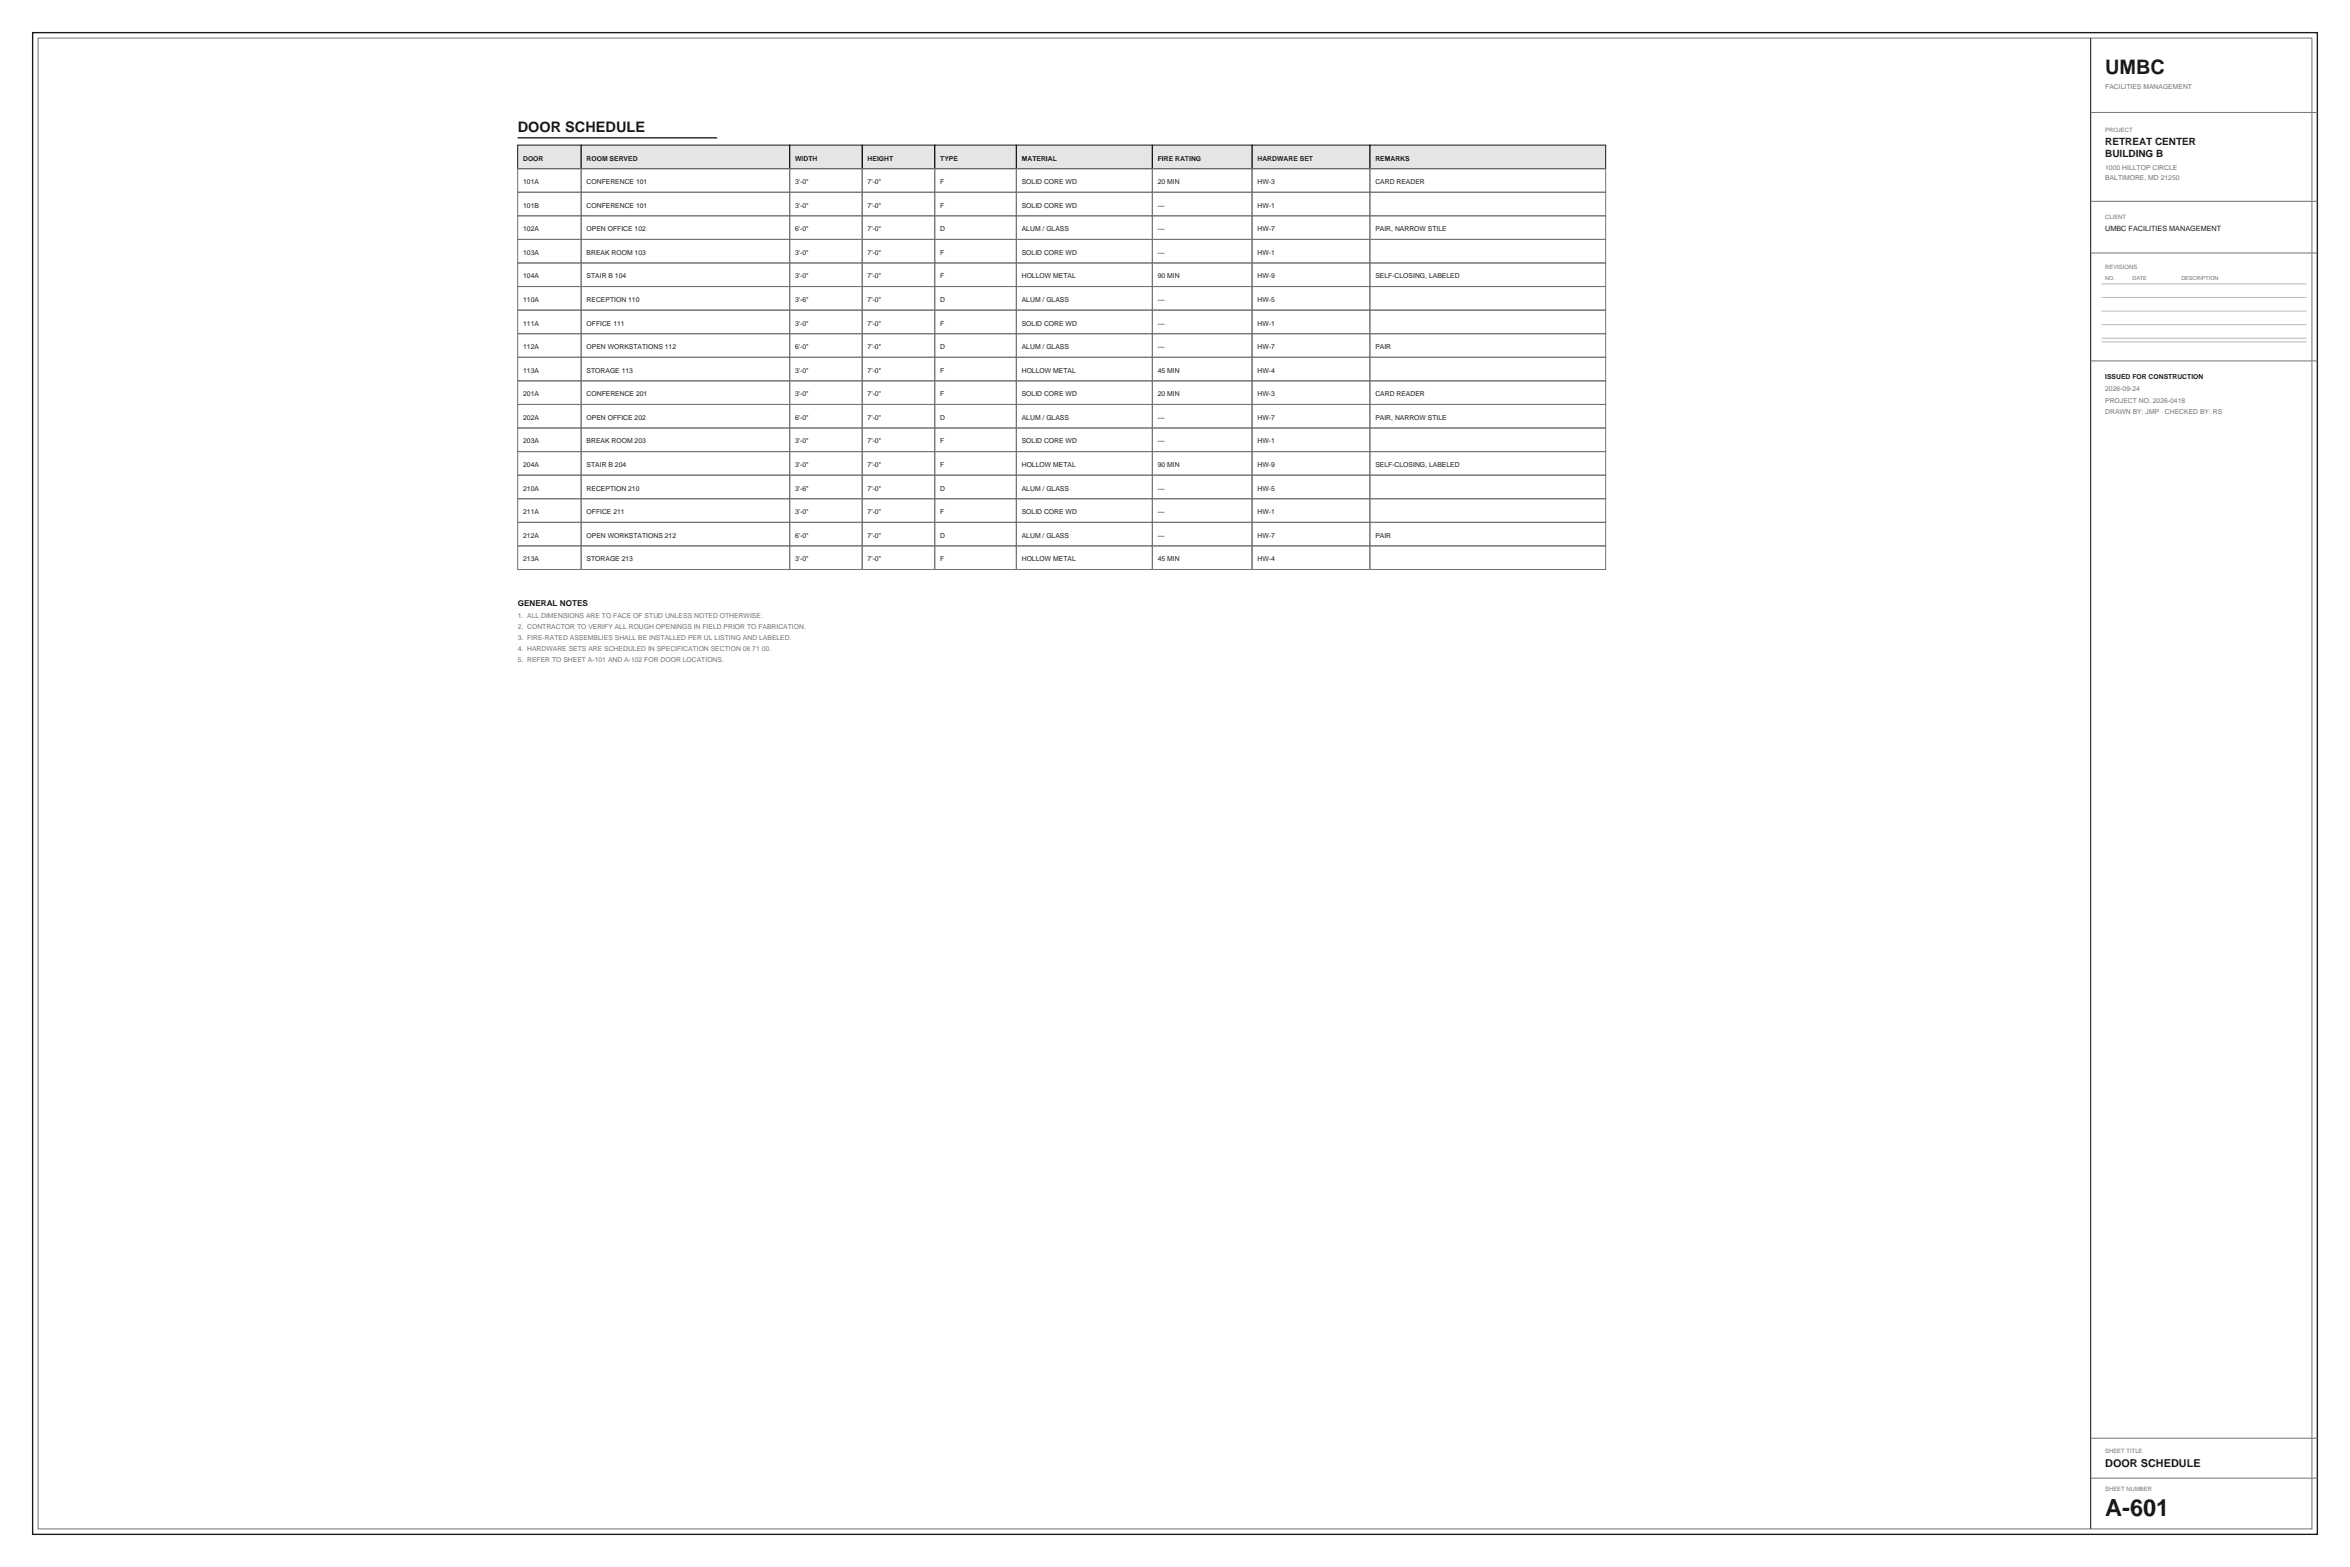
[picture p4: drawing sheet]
<svg xmlns="http://www.w3.org/2000/svg" width="914mm" height="610mm" viewBox="0 0 914 610" stroke-linecap="round" stroke-linejoin="round" font-family="sans-serif">
<defs><g id="words">
<text font-size="9.2" fill="#1a1a1a" x="819.1" y="589.8">A-601</text>
<text font-size="7.8" fill="#1a1a1a" x="819.1" y="28.9">UMBC</text>
<text font-size="5.6" fill="#1a1a1a" x="201.4" y="51.5">DOOR SCHEDULE</text>
<text font-size="4.2" fill="#1a1a1a" x="819.1" y="570.8">DOOR SCHEDULE</text>
<g font-size="3.9" fill="#1a1a1a">
<text x="819.1" y="56.4">RETREAT CENTER</text>
<text x="819.1" y="61">BUILDING B</text>
</g>
<text font-size="3.2" fill="#1a1a1a" x="201.4" y="235.7">GENERAL NOTES</text>
<text font-size="2.8" fill="#1a1a1a" x="819.1" y="90">UMBC FACILITIES MANAGEMENT</text>
<g font-size="2.6" fill="#737373">
<text x="819.1" y="34.6">FACILITIES MANAGEMENT</text>
<text x="819.1" y="66">1000 HILLTOP CIRCLE</text>
<text x="819.1" y="69.8">BALTIMORE, MD 21250</text>
<text x="819.1" y="152">2026-09-24</text>
<text x="819.1" y="156.6">PROJECT NO. 2026-0418</text>
<text x="819.1" y="161.2">DRAWN BY: JMP</text>
<text x="842.4" y="161.2">CHECKED BY: RS</text>
<text x="201.4" y="240.6">1. ALL DIMENSIONS ARE TO FACE OF STUD UNLESS NOTED OTHERWISE.</text>
<text x="201.4" y="244.8">2. CONTRACTOR TO VERIFY ALL ROUGH OPENINGS IN FIELD PRIOR TO FABRICATION.</text>
<text x="201.4" y="249.1">3. FIRE-RATED ASSEMBLIES SHALL BE INSTALLED PER UL LISTING AND LABELED.</text>
<text x="201.4" y="253.3">4. HARDWARE SETS ARE SCHEDULED IN SPECIFICATION SECTION 08 71 00.</text>
<text x="201.4" y="257.5">5. REFER TO SHEET A-101 AND A-102 FOR DOOR LOCATIONS.</text>
</g>
<g font-size="2.6" fill="#1a1a1a">
<text x="203.6" y="62.4">DOOR</text>
<text x="228.2" y="62.4">ROOM SERVED</text>
<text x="309.4" y="62.4">WIDTH</text>
<text x="337.6" y="62.4">HEIGHT</text>
<text x="365.8" y="62.4">TYPE</text>
<text x="397.6" y="62.4">MATERIAL</text>
<text x="450.5" y="62.4">FIRE RATING</text>
<text x="489.3" y="62.4">HARDWARE SET</text>
<text x="535.2" y="62.4">REMARKS</text>
<text x="203.6" y="71.6">101A</text>
<text x="228.2" y="71.6">CONFERENCE 101</text>
<text x="309.4" y="71.6">3'-0&quot;</text>
<text x="337.6" y="71.6">7'-0&quot;</text>
<text x="365.8" y="71.6">F</text>
<text x="397.6" y="71.6">SOLID CORE WD</text>
<text x="450.5" y="71.6">20 MIN</text>
<text x="489.3" y="71.6">HW-3</text>
<text x="535.2" y="71.6">CARD READER</text>
<text x="203.6" y="80.8">101B</text>
<text x="228.2" y="80.8">CONFERENCE 101</text>
<text x="309.4" y="80.8">3'-0&quot;</text>
<text x="337.6" y="80.8">7'-0&quot;</text>
<text x="365.8" y="80.8">F</text>
<text x="397.6" y="80.8">SOLID CORE WD</text>
<text x="450.5" y="80.8">—</text>
<text x="489.3" y="80.8">HW-1</text>
<text x="203.6" y="90">102A</text>
<text x="228.2" y="90">OPEN OFFICE 102</text>
<text x="309.4" y="90">6'-0&quot;</text>
<text x="337.6" y="90">7'-0&quot;</text>
<text x="365.8" y="90">D</text>
<text x="397.6" y="90">ALUM / GLASS</text>
<text x="450.5" y="90">—</text>
<text x="489.3" y="90">HW-7</text>
<text x="535.2" y="90">PAIR, NARROW STILE</text>
<text x="203.6" y="99.1">103A</text>
<text x="228.2" y="99.1">BREAK ROOM 103</text>
<text x="309.4" y="99.1">3'-0&quot;</text>
<text x="337.6" y="99.1">7'-0&quot;</text>
<text x="365.8" y="99.1">F</text>
<text x="397.6" y="99.1">SOLID CORE WD</text>
<text x="450.5" y="99.1">—</text>
<text x="489.3" y="99.1">HW-1</text>
<text x="203.6" y="108.3">104A</text>
<text x="228.2" y="108.3">STAIR B 104</text>
<text x="309.4" y="108.3">3'-0&quot;</text>
<text x="337.6" y="108.3">7'-0&quot;</text>
<text x="365.8" y="108.3">F</text>
<text x="397.6" y="108.3">HOLLOW METAL</text>
<text x="450.5" y="108.3">90 MIN</text>
<text x="489.3" y="108.3">HW-9</text>
<text x="535.2" y="108.3">SELF-CLOSING, LABELED</text>
<text x="203.6" y="117.5">110A</text>
<text x="228.2" y="117.5">RECEPTION 110</text>
<text x="309.4" y="117.5">3'-6&quot;</text>
<text x="337.6" y="117.5">7'-0&quot;</text>
<text x="365.8" y="117.5">D</text>
<text x="397.6" y="117.5">ALUM / GLASS</text>
<text x="450.5" y="117.5">—</text>
<text x="489.3" y="117.5">HW-5</text>
<text x="203.6" y="126.6">111A</text>
<text x="228.2" y="126.6">OFFICE 111</text>
<text x="309.4" y="126.6">3'-0&quot;</text>
<text x="337.6" y="126.6">7'-0&quot;</text>
<text x="365.8" y="126.6">F</text>
<text x="397.6" y="126.6">SOLID CORE WD</text>
<text x="450.5" y="126.6">—</text>
<text x="489.3" y="126.6">HW-1</text>
<text x="203.6" y="135.8">112A</text>
<text x="228.2" y="135.8">OPEN WORKSTATIONS 112</text>
<text x="309.4" y="135.8">6'-0&quot;</text>
<text x="337.6" y="135.8">7'-0&quot;</text>
<text x="365.8" y="135.8">D</text>
<text x="397.6" y="135.8">ALUM / GLASS</text>
<text x="450.5" y="135.8">—</text>
<text x="489.3" y="135.8">HW-7</text>
<text x="535.2" y="135.8">PAIR</text>
<text x="203.6" y="145">113A</text>
<text x="228.2" y="145">STORAGE 113</text>
<text x="309.4" y="145">3'-0&quot;</text>
<text x="337.6" y="145">7'-0&quot;</text>
<text x="365.8" y="145">F</text>
<text x="397.6" y="145">HOLLOW METAL</text>
<text x="450.5" y="145">45 MIN</text>
<text x="489.3" y="145">HW-4</text>
<text x="819.1" y="147.5">ISSUED FOR CONSTRUCTION</text>
<text x="203.6" y="154.2">201A</text>
<text x="228.2" y="154.2">CONFERENCE 201</text>
<text x="309.4" y="154.2">3'-0&quot;</text>
<text x="337.6" y="154.2">7'-0&quot;</text>
<text x="365.8" y="154.2">F</text>
<text x="397.6" y="154.2">SOLID CORE WD</text>
<text x="450.5" y="154.2">20 MIN</text>
<text x="489.3" y="154.2">HW-3</text>
<text x="535.2" y="154.2">CARD READER</text>
<text x="203.6" y="163.3">202A</text>
<text x="228.2" y="163.3">OPEN OFFICE 202</text>
<text x="309.4" y="163.3">6'-0&quot;</text>
<text x="337.6" y="163.3">7'-0&quot;</text>
<text x="365.8" y="163.3">D</text>
<text x="397.6" y="163.3">ALUM / GLASS</text>
<text x="450.5" y="163.3">—</text>
<text x="489.3" y="163.3">HW-7</text>
<text x="535.2" y="163.3">PAIR, NARROW STILE</text>
<text x="203.6" y="172.5">203A</text>
<text x="228.2" y="172.5">BREAK ROOM 203</text>
<text x="309.4" y="172.5">3'-0&quot;</text>
<text x="337.6" y="172.5">7'-0&quot;</text>
<text x="365.8" y="172.5">F</text>
<text x="397.6" y="172.5">SOLID CORE WD</text>
<text x="450.5" y="172.5">—</text>
<text x="489.3" y="172.5">HW-1</text>
<text x="203.6" y="181.7">204A</text>
<text x="228.2" y="181.7">STAIR B 204</text>
<text x="309.4" y="181.7">3'-0&quot;</text>
<text x="337.6" y="181.7">7'-0&quot;</text>
<text x="365.8" y="181.7">F</text>
<text x="397.6" y="181.7">HOLLOW METAL</text>
<text x="450.5" y="181.7">90 MIN</text>
<text x="489.3" y="181.7">HW-9</text>
<text x="535.2" y="181.7">SELF-CLOSING, LABELED</text>
<text x="203.6" y="190.9">210A</text>
<text x="228.2" y="190.9">RECEPTION 210</text>
<text x="309.4" y="190.9">3'-6&quot;</text>
<text x="337.6" y="190.9">7'-0&quot;</text>
<text x="365.8" y="190.9">D</text>
<text x="397.6" y="190.9">ALUM / GLASS</text>
<text x="450.5" y="190.9">—</text>
<text x="489.3" y="190.9">HW-5</text>
<text x="203.6" y="200">211A</text>
<text x="228.2" y="200">OFFICE 211</text>
<text x="309.4" y="200">3'-0&quot;</text>
<text x="337.6" y="200">7'-0&quot;</text>
<text x="365.8" y="200">F</text>
<text x="397.6" y="200">SOLID CORE WD</text>
<text x="450.5" y="200">—</text>
<text x="489.3" y="200">HW-1</text>
<text x="203.6" y="209.2">212A</text>
<text x="228.2" y="209.2">OPEN WORKSTATIONS 212</text>
<text x="309.4" y="209.2">6'-0&quot;</text>
<text x="337.6" y="209.2">7'-0&quot;</text>
<text x="365.8" y="209.2">D</text>
<text x="397.6" y="209.2">ALUM / GLASS</text>
<text x="450.5" y="209.2">—</text>
<text x="489.3" y="209.2">HW-7</text>
<text x="535.2" y="209.2">PAIR</text>
<text x="203.6" y="218.4">213A</text>
<text x="228.2" y="218.4">STORAGE 213</text>
<text x="309.4" y="218.4">3'-0&quot;</text>
<text x="337.6" y="218.4">7'-0&quot;</text>
<text x="365.8" y="218.4">F</text>
<text x="397.6" y="218.4">HOLLOW METAL</text>
<text x="450.5" y="218.4">45 MIN</text>
<text x="489.3" y="218.4">HW-4</text>
</g>
<g font-size="2.3" fill="#737373">
<text x="819.1" y="51.5">PROJECT</text>
<text x="819.1" y="85.4">CLIENT</text>
<text x="819.1" y="104.8">REVISIONS</text>
<text x="819.1" y="565.1">SHEET TITLE</text>
<text x="819.1" y="580">SHEET NUMBER</text>
</g>
<g font-size="2.1" fill="#737373">
<text x="819.1" y="109">NO.</text>
<text x="829.7" y="109">DATE</text>
<text x="848.8" y="109">DESCRIPTION</text>
</g>
</g></defs>
<path d="M12.7 12.7h889v584.2h-889zM201.4 53.6h77.6" fill="none" stroke="#1a1a1a" stroke-width=".53"/>
<path d="M14.8 14.8h884.8v580h-884.8zM813.5 43.7h88.2M813.5 78.3h88.2M813.5 98.4h88.2M813.5 140.4h88.2M813.5 559.5h88.2M813.5 575h88.2" fill="none" stroke="#737373" stroke-width=".39"/>
<path d="M813.5 14.8v580" fill="none" stroke="#1a1a1a" stroke-width=".39"/>
<path d="M817.7 110.4h79.8M817.7 115.7h79.8M817.7 121h79.8M817.7 126.3h79.8M817.7 131.6h79.8M817.7 133h79.8" fill="none" stroke="#b8b8b8" stroke-width=".39"/>
<path d="M201.4 56.4h423.4v9.2h-423.4z" fill="#e6e6e0"/>
<path d="M201.4 56.4h24.7v9.2h-24.7zM226.1 56.4h81.2v9.2h-81.2zM307.3 56.4h28.2v9.2h-28.2zM335.5 56.4h28.2v9.2h-28.2zM363.7 56.4h31.8v9.2h-31.8zM395.5 56.4h52.9v9.2h-52.9zM448.4 56.4h38.8v9.2h-38.8zM487.2 56.4h45.8v9.2h-45.8zM533 56.4h91.8v9.2h-91.8z" fill="none" stroke="#1a1a1a" stroke-width=".39"/>
<g fill="none" stroke="#737373" stroke-width=".39">
<path d="M201.4 65.6h24.7v9.2h-24.7zM201.4 74.8h24.7v9.2h-24.7zM226.1 65.6h81.2v9.2h-81.2zM226.1 74.8h81.2v9.2h-81.2zM307.3 65.6h28.2v9.2h-28.2zM307.3 74.8h28.2v9.2h-28.2zM335.5 65.6h28.2v9.2h-28.2zM335.5 74.8h28.2v9.2h-28.2zM363.7 65.6h31.8v9.2h-31.8zM363.7 74.8h31.8v9.2h-31.8zM395.5 65.6h52.9v9.2h-52.9zM395.5 74.8h52.9v9.2h-52.9z"/>
<path d="M448.4 65.6h38.8v9.2h-38.8zM448.4 74.8h38.8v9.2h-38.8zM487.2 65.6h45.8v9.2h-45.8zM487.2 74.8h45.8v9.2h-45.8zM533 65.6h91.8v9.2h-91.8zM533 74.8h91.8v9.2h-91.8zM201.4 84h24.7v9.1h-24.7zM201.4 93.1h24.7v9.2h-24.7zM226.1 84h81.2v9.1h-81.2zM226.1 93.1h81.2v9.2h-81.2zM307.3 84h28.2v9.1h-28.2zM307.3 93.1h28.2v9.2h-28.2z"/>
<path d="M335.5 84h28.2v9.1h-28.2zM335.5 93.1h28.2v9.2h-28.2zM363.7 84h31.8v9.1h-31.8zM363.7 93.1h31.8v9.2h-31.8zM395.5 84h52.9v9.1h-52.9zM395.5 93.1h52.9v9.2h-52.9zM448.4 84h38.8v9.1h-38.8zM448.4 93.1h38.8v9.2h-38.8zM487.2 84h45.8v9.1h-45.8zM487.2 93.1h45.8v9.2h-45.8zM533 84h91.8v9.1h-91.8zM533 93.1h91.8v9.2h-91.8z"/>
<path d="M201.4 102.3h24.7v9.2h-24.7zM201.4 111.5h24.7v9.1h-24.7zM226.1 102.3h81.2v9.2h-81.2zM226.1 111.5h81.2v9.1h-81.2zM307.3 102.3h28.2v9.2h-28.2zM307.3 111.5h28.2v9.1h-28.2zM335.5 102.3h28.2v9.2h-28.2zM335.5 111.5h28.2v9.1h-28.2zM363.7 102.3h31.8v9.2h-31.8zM363.7 111.5h31.8v9.1h-31.8zM395.5 102.3h52.9v9.2h-52.9zM395.5 111.5h52.9v9.1h-52.9z"/>
<path d="M448.4 102.3h38.8v9.2h-38.8zM448.4 111.5h38.8v9.1h-38.8zM487.2 102.3h45.8v9.2h-45.8zM487.2 111.5h45.8v9.1h-45.8zM533 102.3h91.8v9.2h-91.8zM533 111.5h91.8v9.1h-91.8zM201.4 120.6h24.7v9.2h-24.7zM201.4 129.8h24.7v9.2h-24.7zM201.4 139h24.7v9.2h-24.7zM226.1 120.6h81.2v9.2h-81.2zM226.1 129.8h81.2v9.2h-81.2zM226.1 139h81.2v9.2h-81.2z"/>
<path d="M307.3 120.6h28.2v9.2h-28.2zM307.3 129.8h28.2v9.2h-28.2zM307.3 139h28.2v9.2h-28.2zM335.5 120.6h28.2v9.2h-28.2zM335.5 129.8h28.2v9.2h-28.2zM335.5 139h28.2v9.2h-28.2zM363.7 120.6h31.8v9.2h-31.8zM363.7 129.8h31.8v9.2h-31.8zM363.7 139h31.8v9.2h-31.8zM395.5 120.6h52.9v9.2h-52.9zM395.5 129.8h52.9v9.2h-52.9zM395.5 139h52.9v9.2h-52.9z"/>
<path d="M448.4 120.6h38.8v9.2h-38.8zM448.4 129.8h38.8v9.2h-38.8zM448.4 139h38.8v9.2h-38.8zM487.2 120.6h45.8v9.2h-45.8zM487.2 129.8h45.8v9.2h-45.8zM487.2 139h45.8v9.2h-45.8zM533 120.6h91.8v9.2h-91.8zM533 129.8h91.8v9.2h-91.8zM533 139h91.8v9.2h-91.8zM201.4 148.2h24.7v9.1h-24.7zM201.4 157.3h24.7v9.2h-24.7zM226.1 148.2h81.2v9.1h-81.2z"/>
<path d="M226.1 157.3h81.2v9.2h-81.2zM307.3 148.2h28.2v9.1h-28.2zM307.3 157.3h28.2v9.2h-28.2zM335.5 148.2h28.2v9.1h-28.2zM335.5 157.3h28.2v9.2h-28.2zM363.7 148.2h31.8v9.1h-31.8zM363.7 157.3h31.8v9.2h-31.8zM395.5 148.2h52.9v9.1h-52.9zM395.5 157.3h52.9v9.2h-52.9zM448.4 148.2h38.8v9.1h-38.8zM448.4 157.3h38.8v9.2h-38.8zM487.2 148.2h45.8v9.1h-45.8z"/>
<path d="M487.2 157.3h45.8v9.2h-45.8zM533 148.2h91.8v9.1h-91.8zM533 157.3h91.8v9.2h-91.8zM201.4 166.5h24.7v9.2h-24.7zM201.4 175.7h24.7v9.2h-24.7zM226.1 166.5h81.2v9.2h-81.2zM226.1 175.7h81.2v9.2h-81.2zM307.3 166.5h28.2v9.2h-28.2zM307.3 175.7h28.2v9.2h-28.2zM335.5 166.5h28.2v9.2h-28.2zM335.5 175.7h28.2v9.2h-28.2zM363.7 166.5h31.8v9.2h-31.8z"/>
<path d="M363.7 175.7h31.8v9.2h-31.8zM395.5 166.5h52.9v9.2h-52.9zM395.5 175.7h52.9v9.2h-52.9zM448.4 166.5h38.8v9.2h-38.8zM448.4 175.7h38.8v9.2h-38.8zM487.2 166.5h45.8v9.2h-45.8zM487.2 175.7h45.8v9.2h-45.8zM533 166.5h91.8v9.2h-91.8zM533 175.7h91.8v9.2h-91.8zM201.4 184.9h24.7v9.1h-24.7zM201.4 194h24.7v9.2h-24.7zM226.1 184.9h81.2v9.1h-81.2z"/>
<path d="M226.1 194h81.2v9.2h-81.2zM307.3 184.9h28.2v9.1h-28.2zM307.3 194h28.2v9.2h-28.2zM335.5 184.9h28.2v9.1h-28.2zM335.5 194h28.2v9.2h-28.2zM363.7 184.9h31.8v9.1h-31.8zM363.7 194h31.8v9.2h-31.8zM395.5 184.9h52.9v9.1h-52.9zM395.5 194h52.9v9.2h-52.9zM448.4 184.9h38.8v9.1h-38.8zM448.4 194h38.8v9.2h-38.8zM487.2 184.9h45.8v9.1h-45.8z"/>
<path d="M487.2 194h45.8v9.2h-45.8zM533 184.9h91.8v9.1h-91.8zM533 194h91.8v9.2h-91.8zM201.4 203.2h24.7v9.2h-24.7zM201.4 212.4h24.7v9.1h-24.7zM226.1 203.2h81.2v9.2h-81.2zM226.1 212.4h81.2v9.1h-81.2zM307.3 203.2h28.2v9.2h-28.2zM307.3 212.4h28.2v9.1h-28.2zM335.5 203.2h28.2v9.2h-28.2zM335.5 212.4h28.2v9.1h-28.2zM363.7 203.2h31.8v9.2h-31.8z"/>
<path d="M363.7 212.4h31.8v9.1h-31.8zM395.5 203.2h52.9v9.2h-52.9zM395.5 212.4h52.9v9.1h-52.9zM448.4 203.2h38.8v9.2h-38.8zM448.4 212.4h38.8v9.1h-38.8zM487.2 203.2h45.8v9.2h-45.8zM487.2 212.4h45.8v9.1h-45.8zM533 203.2h91.8v9.2h-91.8zM533 212.4h91.8v9.1h-91.8z"/>
</g>
<use href="#words"/>
</svg>
